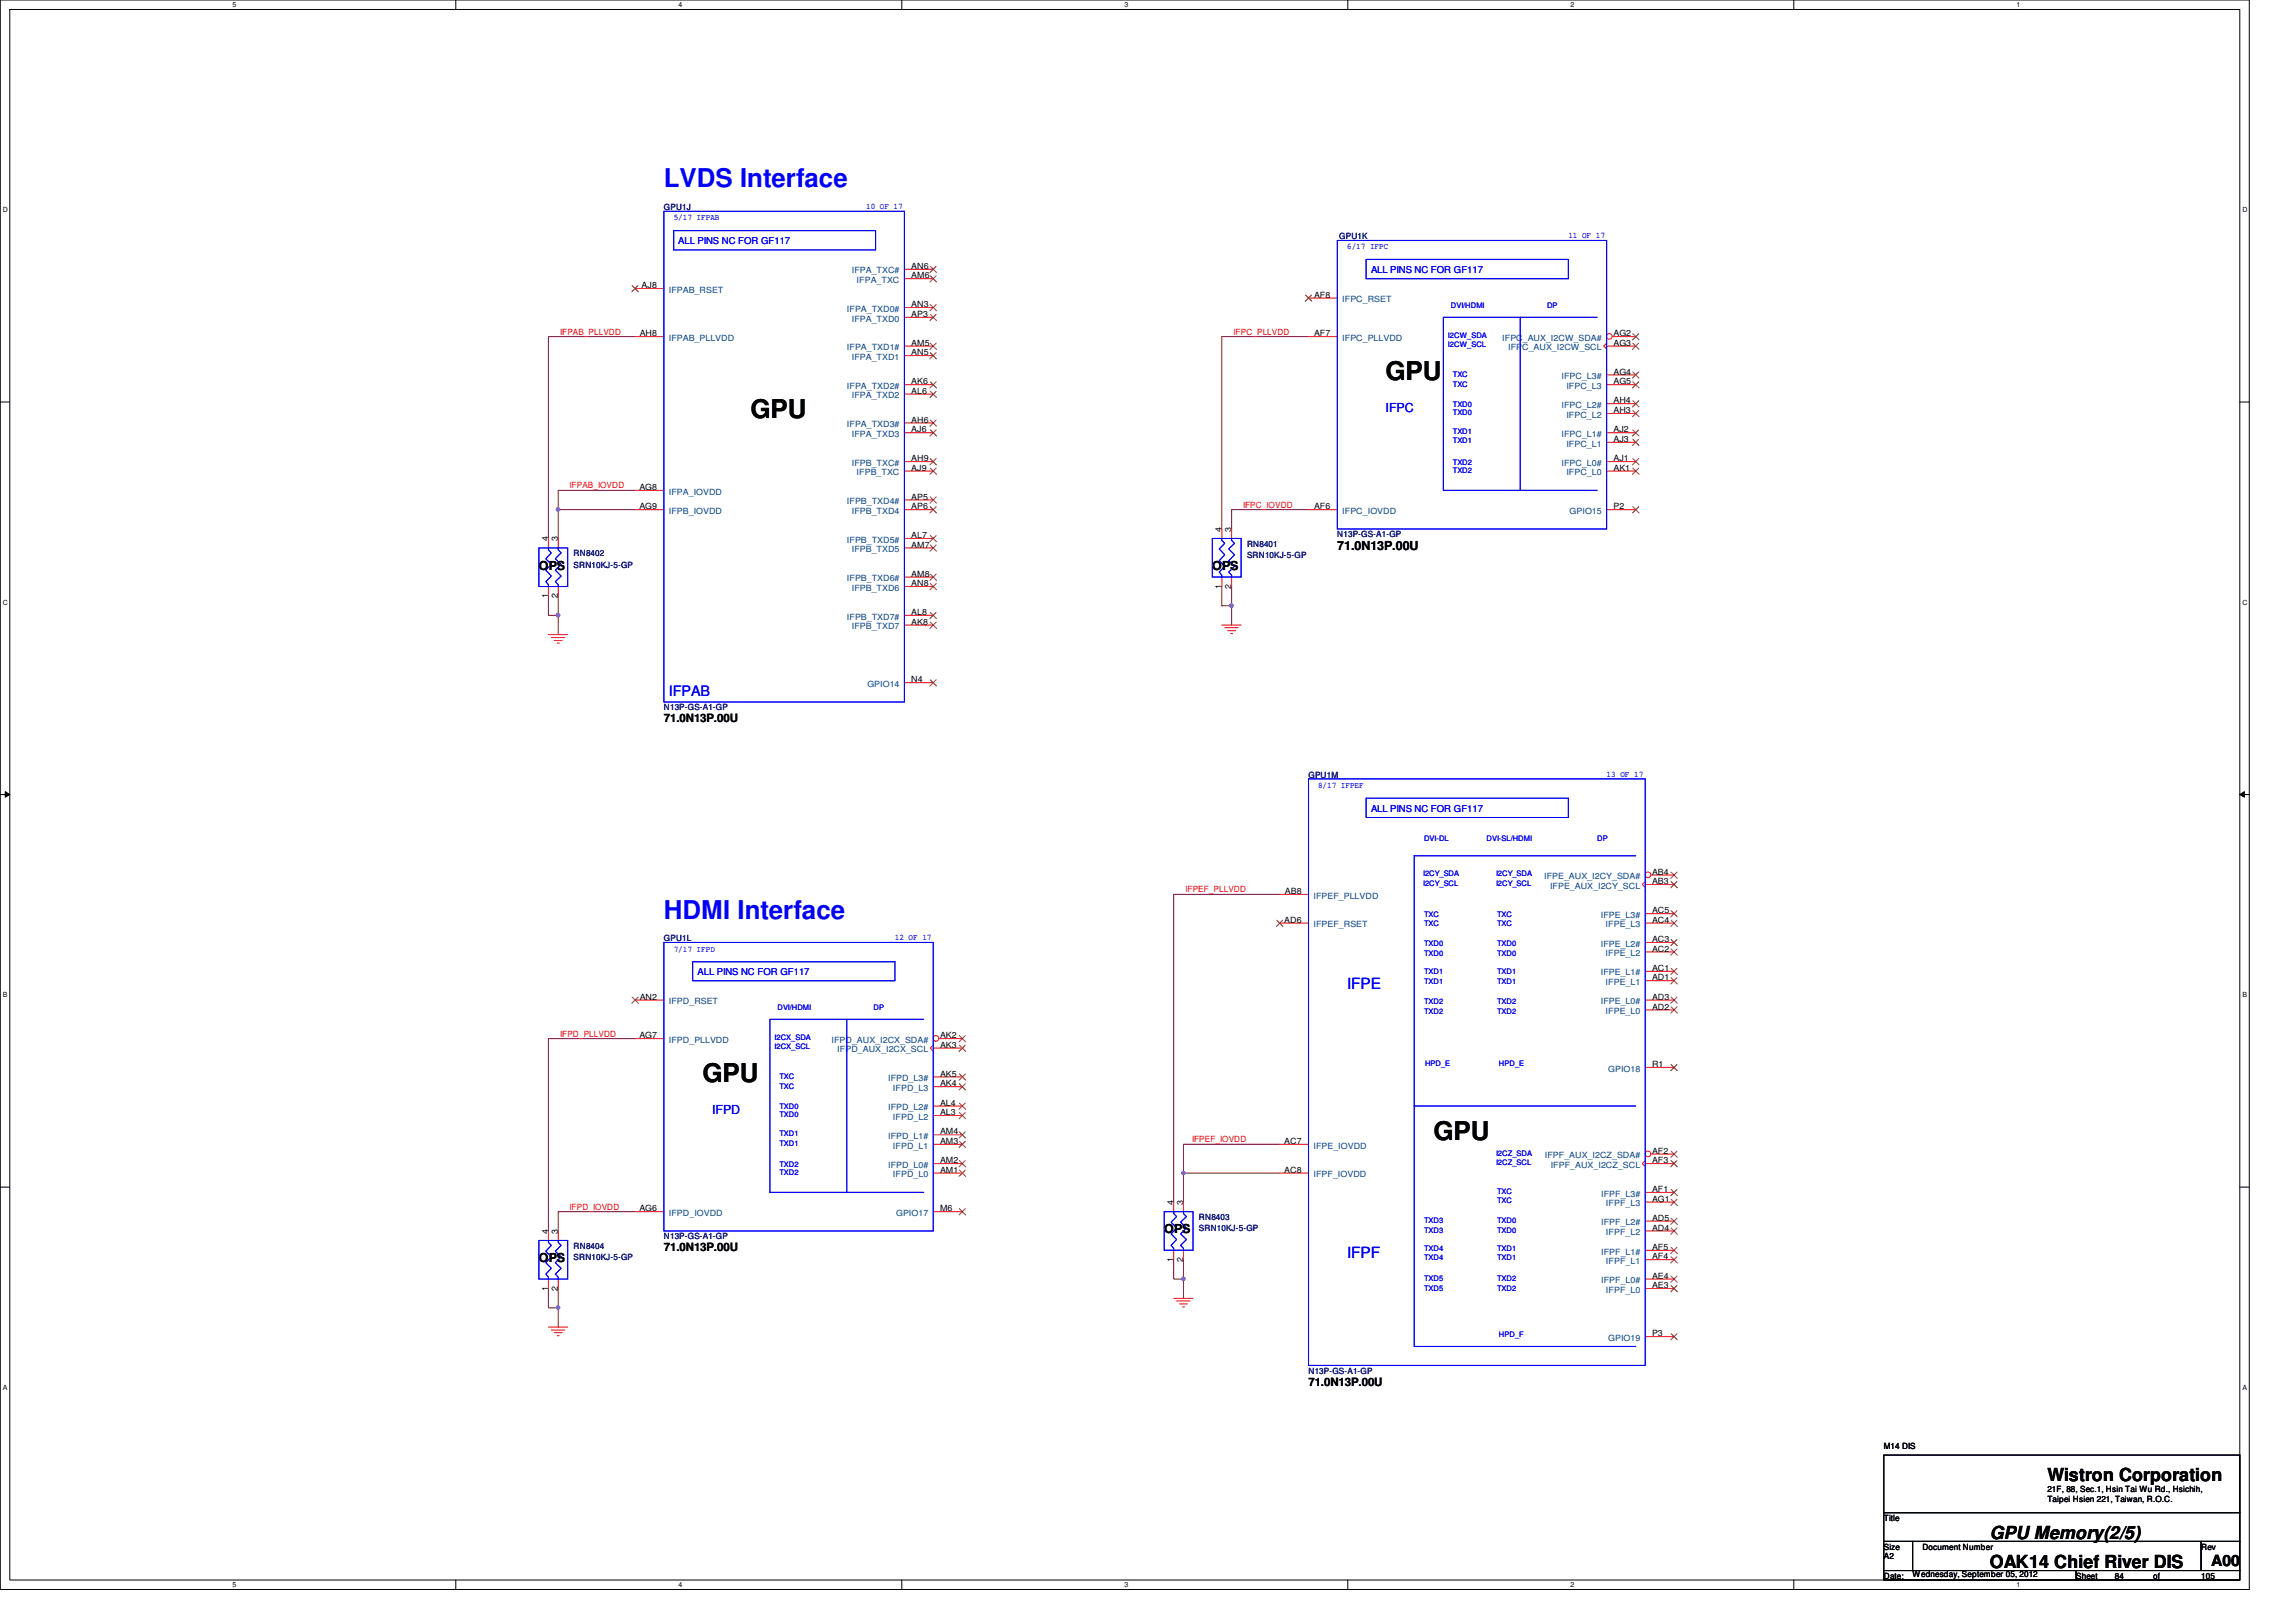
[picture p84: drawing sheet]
<svg xmlns="http://www.w3.org/2000/svg" width="297mm" height="210mm" viewBox="0 0 297 210" stroke-linecap="round" stroke-linejoin="round" font-family="sans-serif">
<defs><g id="words">
<g font-size="3.3" fill="#00f">
<text x="85.9" y="24.3">LVDS Interface</text>
<text x="85.9" y="118.9">HDMI Interface</text>
</g>
<g font-size="3.3">
<text x="179.2" y="49.1">GPU</text>
<text x="97.1" y="54.1">GPU</text>
<text x="90.9" y="140">GPU</text>
<text x="185.5" y="147.5">GPU</text>
</g>
<g font-size="2.3">
<text x="264.9" y="191.7">Wistron Corporation</text>
<text x="257.4" y="202.9">OAK14 Chief River DIS</text>
<text x="257.4" y="199.2">GPU Memory(2/5)</text>
</g>
<g font-size="2" fill="#00f">
<text x="174.3" y="128">IFPE</text>
<text x="174.3" y="162.9">IFPF</text>
</g>
<text font-size="2" x="286" y="202.6">A00</text>
<text font-size="1.9" fill="#00f" x="86.5" y="90">IFPAB</text>
<g font-size="1.6" fill="#00f">
<text x="179.2" y="53.3">IFPC</text>
<text x="92.1" y="144.2">IFPD</text>
</g>
<g font-size="1.6">
<text x="173" y="71.2">71.0N13P.00U</text>
<text x="69.7" y="73.7">OPS</text>
<text x="156.8" y="73.7">OPS</text>
<text x="150.6" y="159.6">OPS</text>
<text x="69.7" y="163.3">OPS</text>
</g>
<g font-size="1.5">
<text x="85.9" y="93.4">71.0N13P.00U</text>
<text x="85.9" y="161.9">71.0N13P.00U</text>
<text x="169.3" y="179.3">71.0N13P.00U</text>
</g>
<g font-size="1.2" fill="#00f">
<text x="87.8" y="31.6">ALL PINS NC FOR GF117</text>
<text x="177.4" y="35.3">ALL PINS NC FOR GF117</text>
<text x="177.4" y="105.1">ALL PINS NC FOR GF117</text>
<text x="90.3" y="126.2">ALL PINS NC FOR GF117</text>
</g>
<g font-size="1.1" fill="#000080">
<text x="85.9" y="27.2">GPU1J</text>
<text x="173.3" y="30.9">GPU1K</text>
<text x="74.2" y="72">RN8402</text>
<text x="161.3" y="70.7">RN8401</text>
<text x="173" y="69.5">N13P-GS-A1-GP</text>
<text x="74.2" y="73.5">SRN10KJ-5-GP</text>
<text x="161.3" y="72.2">SRN10KJ-5-GP</text>
<text x="85.9" y="91.9">N13P-GS-A1-GP</text>
<text x="169.3" y="100.6">GPU1M</text>
<text x="85.9" y="121.8">GPU1L</text>
<text x="74.2" y="161.6">RN8404</text>
<text x="85.9" y="160.4">N13P-GS-A1-GP</text>
<text x="155.1" y="157.9">RN8403</text>
<text x="155.1" y="159.3">SRN10KJ-5-GP</text>
<text x="74.2" y="163.1">SRN10KJ-5-GP</text>
<text x="169.3" y="177.8">N13P-GS-A1-GP</text>
</g>
<g font-size="1.1" fill="#00f">
<text x="87.2" y="28.5">5/17 IFPAB</text>
<text x="112.1" y="27.1">10 OF 17</text>
<text x="174.3" y="32.3">6/17 IFPC</text>
<text x="202.9" y="30.8">11 OF 17</text>
<text x="170.5" y="102">8/17 IFPEF</text>
<text x="207.9" y="100.5">13 OF 17</text>
<text x="87.2" y="123.1">7/17 IFPD</text>
<text x="115.8" y="121.6">12 OF 17</text>
</g>
<g font-size="1.1" fill="#004080">
<text x="110.2" y="35.4">IFPA_TXC#</text>
<text x="86.5" y="37.9">IFPAB_RSET</text>
<text x="109.6" y="40.3">IFPA_TXD0#</text>
<text x="110.2" y="41.6">IFPA_TXD0</text>
<text x="110.8" y="36.6">IFPA_TXC</text>
<text x="173.6" y="39.1">IFPC_RSET</text>
<text x="86.5" y="44.1">IFPAB_PLLVDD</text>
<text x="109.6" y="45.3">IFPA_TXD1#</text>
<text x="110.2" y="46.6">IFPA_TXD1</text>
<text x="173.6" y="44.1">IFPC_PLLVDD</text>
<text x="194.3" y="44.1">IFPC_AUX_I2CW_SDA#</text>
<text x="195.1" y="45.3">IFPC_AUX_I2CW_SCL</text>
<text x="109.6" y="50.3">IFPA_TXD2#</text>
<text x="110.2" y="51.6">IFPA_TXD2</text>
<text x="202" y="52.8">IFPC_L2#</text>
<text x="202" y="49.1">IFPC_L3#</text>
<text x="202.6" y="50.3">IFPC_L3</text>
<text x="109.6" y="55.3">IFPA_TXD3#</text>
<text x="110.2" y="56.6">IFPA_TXD3</text>
<text x="202" y="56.6">IFPC_L1#</text>
<text x="202.6" y="57.8">IFPC_L1</text>
<text x="202.6" y="54.1">IFPC_L2</text>
<text x="86.5" y="64">IFPA_IOVDD</text>
<text x="109.6" y="65.2">IFPB_TXD4#</text>
<text x="110.2" y="60.3">IFPB_TXC#</text>
<text x="110.8" y="61.5">IFPB_TXC</text>
<text x="202" y="60.3">IFPC_L0#</text>
<text x="202.6" y="61.5">IFPC_L0</text>
<text x="86.5" y="66.5">IFPB_IOVDD</text>
<text x="109.6" y="70.2">IFPB_TXD5#</text>
<text x="110.2" y="71.5">IFPB_TXD5</text>
<text x="110.2" y="66.5">IFPB_TXD4</text>
<text x="173.6" y="66.5">IFPC_IOVDD</text>
<text x="203.1" y="66.5">GPIO15</text>
<text x="109.6" y="75.2">IFPB_TXD6#</text>
<text x="110.2" y="76.5">IFPB_TXD6</text>
<text x="109.6" y="80.2">IFPB_TXD7#</text>
<text x="110.2" y="81.4">IFPB_TXD7</text>
<text x="112.2" y="88.9">GPIO14</text>
<text x="199.8" y="113.8">IFPE_AUX_I2CY_SDA#</text>
<text x="169.9" y="116.3">IFPEF_PLLVDD</text>
<text x="200.5" y="115">IFPE_AUX_I2CY_SCL</text>
<text x="207.1" y="118.8">IFPE_L3#</text>
<text x="169.9" y="120">IFPEF_RSET</text>
<text x="207.1" y="122.5">IFPE_L2#</text>
<text x="207.7" y="123.7">IFPE_L2</text>
<text x="207.7" y="120">IFPE_L3</text>
<text x="86.5" y="130">IFPD_RSET</text>
<text x="207.1" y="130">IFPE_L0#</text>
<text x="207.1" y="126.2">IFPE_L1#</text>
<text x="207.7" y="131.2">IFPE_L0</text>
<text x="207.7" y="127.5">IFPE_L1</text>
<text x="86.5" y="135">IFPD_PLLVDD</text>
<text x="107.6" y="135">IFPD_AUX_I2CX_SDA#</text>
<text x="108.3" y="136.2">IFPD_AUX_I2CX_SCL</text>
<text x="114.9" y="143.7">IFPD_L2#</text>
<text x="114.9" y="139.9">IFPD_L3#</text>
<text x="115.5" y="141.2">IFPD_L3</text>
<text x="208.1" y="138.7">GPIO18</text>
<text x="114.9" y="147.4">IFPD_L1#</text>
<text x="115.5" y="148.6">IFPD_L1</text>
<text x="115.5" y="144.9">IFPD_L2</text>
<text x="169.9" y="148.6">IFPE_IOVDD</text>
<text x="199.9" y="149.9">IFPF_AUX_I2CZ_SDA#</text>
<text x="114.9" y="151.1">IFPD_L0#</text>
<text x="115.5" y="152.4">IFPD_L0</text>
<text x="169.9" y="152.4">IFPF_IOVDD</text>
<text x="200.6" y="151.1">IFPF_AUX_I2CZ_SCL</text>
<text x="207.1" y="154.9">IFPF_L3#</text>
<text x="86.5" y="157.4">IFPD_IOVDD</text>
<text x="115.9" y="157.4">GPIO17</text>
<text x="207.1" y="158.6">IFPF_L2#</text>
<text x="207.8" y="159.9">IFPF_L2</text>
<text x="207.8" y="156.1">IFPF_L3</text>
<text x="207.1" y="166.1">IFPF_L0#</text>
<text x="207.1" y="162.3">IFPF_L1#</text>
<text x="207.8" y="167.3">IFPF_L0</text>
<text x="207.8" y="163.6">IFPF_L1</text>
<text x="208.1" y="173.5">GPIO19</text>
</g>
<g font-size="1.1">
<text x="117.9" y="34.8">AN6</text>
<text x="83" y="37.3">AJ8</text>
<text x="117.9" y="39.8">AN3</text>
<text x="117.9" y="36">AM6</text>
<text x="117.9" y="41">AP3</text>
<text x="170" y="38.5">AF8</text>
<text x="82.8" y="43.5">AH8</text>
<text x="117.9" y="44.7">AM5</text>
<text x="117.9" y="46">AN5</text>
<text x="170" y="43.5">AF7</text>
<text x="208.7" y="43.5">AG2</text>
<text x="208.7" y="44.7">AG3</text>
<text x="117.9" y="49.7">AK6</text>
<text x="117.9" y="51">AL6</text>
<text x="208.7" y="53.5">AH3</text>
<text x="208.7" y="49.7">AG5</text>
<text x="208.7" y="52.2">AH4</text>
<text x="208.7" y="48.5">AG4</text>
<text x="117.9" y="54.7">AH6</text>
<text x="117.9" y="59.7">AH9</text>
<text x="117.9" y="56">AJ6</text>
<text x="208.7" y="57.2">AJ3</text>
<text x="208.7" y="59.7">AJ1</text>
<text x="208.7" y="56">AJ2</text>
<text x="82.7" y="65.9">AG9</text>
<text x="82.7" y="63.4">AG8</text>
<text x="117.9" y="64.6">AP5</text>
<text x="117.9" y="60.9">AJ9</text>
<text x="117.9" y="65.9">AP6</text>
<text x="170" y="65.9">AF6</text>
<text x="208.7" y="60.9">AK1</text>
<text x="208.7" y="65.9">P2</text>
<text x="70.9" y="70" transform="rotate(-90 70.9 70)">4</text>
<text x="72.2" y="70" transform="rotate(-90 72.2 70)">3</text>
<text x="117.9" y="69.6">AL7</text>
<text x="117.9" y="70.9">AM7</text>
<text x="158" y="68.8" transform="rotate(-90 158 68.8)">4</text>
<text x="159.3" y="68.8" transform="rotate(-90 159.3 68.8)">3</text>
<text x="70.9" y="77.4" transform="rotate(-90 70.9 77.4)">1</text>
<text x="72.2" y="77.4" transform="rotate(-90 72.2 77.4)">2</text>
<text x="117.9" y="74.6">AM8</text>
<text x="117.9" y="75.9">AN8</text>
<text x="158" y="76.2" transform="rotate(-90 158 76.2)">1</text>
<text x="159.3" y="76.2" transform="rotate(-90 159.3 76.2)">2</text>
<text x="117.9" y="79.6">AL8</text>
<text x="117.9" y="80.9">AK8</text>
<text x="117.9" y="88.3">N4</text>
<text x="213.7" y="113.2">AB4</text>
<text x="166.2" y="119.4">AD6</text>
<text x="166.2" y="115.7">AB8</text>
<text x="213.7" y="114.4">AB3</text>
<text x="213.7" y="118.2">AC5</text>
<text x="213.7" y="119.4">AC4</text>
<text x="213.7" y="125.6">AC1</text>
<text x="213.7" y="121.9">AC3</text>
<text x="213.7" y="123.1">AC2</text>
<text x="82.8" y="129.4">AN2</text>
<text x="213.7" y="129.4">AD3</text>
<text x="213.7" y="130.6">AD2</text>
<text x="213.7" y="126.9">AD1</text>
<text x="82.7" y="134.4">AG7</text>
<text x="121.6" y="135.6">AK3</text>
<text x="121.6" y="134.4">AK2</text>
<text x="121.6" y="140.6">AK4</text>
<text x="121.6" y="143.1">AL4</text>
<text x="121.6" y="139.3">AK5</text>
<text x="213.7" y="138.1">R1</text>
<text x="121.6" y="148">AM3</text>
<text x="121.6" y="144.3">AL3</text>
<text x="121.6" y="146.8">AM4</text>
<text x="166.2" y="148">AC7</text>
<text x="213.7" y="149.3">AF2</text>
<text x="121.6" y="151.8">AM1</text>
<text x="121.6" y="150.5">AM2</text>
<text x="151.8" y="155.9" transform="rotate(-90 151.8 155.9)">4</text>
<text x="153.1" y="155.9" transform="rotate(-90 153.1 155.9)">3</text>
<text x="166.2" y="151.8">AC8</text>
<text x="213.7" y="150.5">AF3</text>
<text x="213.7" y="155.5">AG1</text>
<text x="213.7" y="154.3">AF1</text>
<text x="70.9" y="159.6" transform="rotate(-90 70.9 159.6)">4</text>
<text x="72.2" y="159.6" transform="rotate(-90 72.2 159.6)">3</text>
<text x="82.7" y="156.8">AG6</text>
<text x="121.6" y="156.8">M6</text>
<text x="213.7" y="159.3">AD4</text>
<text x="213.7" y="161.8">AF5</text>
<text x="213.7" y="158">AD5</text>
<text x="70.9" y="167" transform="rotate(-90 70.9 167)">1</text>
<text x="72.2" y="167" transform="rotate(-90 72.2 167)">2</text>
<text x="151.8" y="163.3" transform="rotate(-90 151.8 163.3)">1</text>
<text x="153.1" y="163.3" transform="rotate(-90 153.1 163.3)">2</text>
<text x="213.7" y="166.7">AE3</text>
<text x="213.7" y="163">AF4</text>
<text x="213.7" y="165.5">AE4</text>
<text x="213.7" y="172.9">P3</text>
<text x="243.7" y="187.5">M14 DIS</text>
<text x="243.7" y="196.8">Title</text>
<text x="264.9" y="193.1">21F, 88, Sec.1, Hsin Tai Wu Rd., Hsichih,</text>
<text x="264.9" y="194.4">Taipei Hsien 221, Taiwan, R.O.C.</text>
<text x="243.7" y="200.5">Size</text>
<text x="243.7" y="201.8">A2</text>
<text x="248.7" y="200.5">Document Number</text>
<text x="284.8" y="200.5">Rev</text>
<text x="243.7" y="204.3">Date:</text>
<text x="247.4" y="204">Wednesday, September 05, 2012</text>
<text x="268.6" y="204.3">Sheet</text>
<text x="273.6" y="204.3">84</text>
<text x="278.5" y="204.3">of</text>
<text x="284.8" y="204.3">105</text>
</g>
<g font-size="1.1" fill="#f00">
<text x="72.5" y="43.3">IFPAB_PLLVDD</text>
<text x="159.6" y="43.3">IFPC_PLLVDD</text>
<text x="73.7" y="63.2">IFPAB_IOVDD</text>
<text x="160.8" y="65.7">IFPC_IOVDD</text>
<text x="153.4" y="115.5">IFPEF_PLLVDD</text>
<text x="72.5" y="134.2">IFPD_PLLVDD</text>
<text x="154.2" y="147.8">IFPEF_IOVDD</text>
<text x="73.7" y="156.5">IFPD_IOVDD</text>
</g>
<g font-size="1" fill="#00f">
<text x="187.7" y="39.8">DVI/HDMI</text>
<text x="200.1" y="39.8">DP</text>
<text x="187.3" y="43.7">I2CW_SDA</text>
<text x="187.3" y="44.9">I2CW_SCL</text>
<text x="188" y="53.8">TXD0</text>
<text x="188" y="52.7">TXD0</text>
<text x="188" y="50">TXC</text>
<text x="188" y="48.8">TXC</text>
<text x="188" y="57.4">TXD1</text>
<text x="188" y="56.1">TXD1</text>
<text x="188" y="61.3">TXD2</text>
<text x="188" y="60.1">TXD2</text>
<text x="184.1" y="113.4">I2CY_SDA</text>
<text x="184.2" y="108.8">DVI-DL</text>
<text x="192.3" y="108.8">DVI-SL/HDMI</text>
<text x="193.5" y="113.4">I2CY_SDA</text>
<text x="206.6" y="108.8">DP</text>
<text x="184.1" y="114.6">I2CY_SCL</text>
<text x="184.2" y="118.6">TXC</text>
<text x="184.2" y="119.8">TXC</text>
<text x="193.5" y="114.6">I2CY_SCL</text>
<text x="193.7" y="119.8">TXC</text>
<text x="193.7" y="118.6">TXC</text>
<text x="184.2" y="122.5">TXD0</text>
<text x="184.2" y="123.7">TXD0</text>
<text x="193.7" y="123.7">TXD0</text>
<text x="193.7" y="122.5">TXD0</text>
<text x="100.6" y="130.7">DVI/HDMI</text>
<text x="113" y="130.7">DP</text>
<text x="184.2" y="127.3">TXD1</text>
<text x="184.2" y="126.1">TXD1</text>
<text x="184.2" y="129.9">TXD2</text>
<text x="184.2" y="131.2">TXD2</text>
<text x="193.7" y="131.2">TXD2</text>
<text x="193.7" y="127.3">TXD1</text>
<text x="193.7" y="126.1">TXD1</text>
<text x="193.7" y="129.9">TXD2</text>
<text x="100.2" y="134.5">I2CX_SDA</text>
<text x="100.2" y="135.8">I2CX_SCL</text>
<text x="100.8" y="143.5">TXD0</text>
<text x="100.8" y="139.7">TXC</text>
<text x="100.8" y="140.9">TXC</text>
<text x="184.4" y="138">HPD_E</text>
<text x="193.9" y="138">HPD_E</text>
<text x="100.8" y="144.6">TXD0</text>
<text x="100.8" y="147">TXD1</text>
<text x="100.8" y="148.3">TXD1</text>
<text x="193.5" y="149.6">I2CZ_SDA</text>
<text x="100.8" y="151">TXD2</text>
<text x="100.8" y="152.1">TXD2</text>
<text x="193.5" y="150.7">I2CZ_SCL</text>
<text x="193.7" y="154.5">TXC</text>
<text x="193.7" y="155.7">TXC</text>
<text x="184.2" y="161.9">TXD4</text>
<text x="184.2" y="159.6">TXD3</text>
<text x="184.2" y="158.3">TXD3</text>
<text x="193.7" y="158.3">TXD0</text>
<text x="193.7" y="159.6">TXD0</text>
<text x="193.7" y="161.9">TXD1</text>
<text x="184.2" y="167">TXD5</text>
<text x="184.2" y="165.8">TXD5</text>
<text x="184.2" y="163">TXD4</text>
<text x="193.7" y="163">TXD1</text>
<text x="193.7" y="165.8">TXD2</text>
<text x="193.7" y="167">TXD2</text>
<text x="193.9" y="173">HPD_F</text>
</g>
<g font-size=".9">
<text x="30.1" y=".9">5</text>
<text x="87.8" y=".9">4</text>
<text x="145.5" y=".9">3</text>
<text x="203.2" y=".9">2</text>
<text x="260.9" y=".9">1</text>
<text x=".4" y="27.4">D</text>
<text x="290.1" y="27.4">D</text>
<text x=".4" y="78.2">C</text>
<text x="290.1" y="78.2">C</text>
<text x=".4" y="129">B</text>
<text x="290.1" y="129">B</text>
<text x=".4" y="179.8">A</text>
<text x="290.1" y="179.8">A</text>
<text x="30.1" y="205.4">5</text>
<text x="87.8" y="205.4">4</text>
<text x="145.5" y="205.4">3</text>
<text x="203.2" y="205.4">2</text>
<text x="260.9" y="205.4">1</text>
</g>
</g></defs>
<path d="M0 0h291v205.7h-291zM1.3 1.2h288.5v203.3h-288.5z" fill="none" stroke="#000" stroke-width=".13"/>
<g fill="#fff">
<path d="M30.1 .1h.5v1h-.5z"/>
<path d="M30.1 204.6h.5v1h-.5z"/>
</g>
<path d="M59 0v1.2M59 204.5v1.2" fill="none" stroke="#000" stroke-width=".13"/>
<g fill="#fff">
<path d="M87.8 .1h.5v1h-.5z"/>
<path d="M87.8 204.6h.5v1h-.5z"/>
</g>
<path d="M116.7 0v1.2M116.7 204.5v1.2" fill="none" stroke="#000" stroke-width=".13"/>
<g fill="#fff">
<path d="M145.5 .1h.5v1h-.5z"/>
<path d="M145.5 204.6h.5v1h-.5z"/>
</g>
<path d="M174.4 0v1.2M174.4 204.5v1.2" fill="none" stroke="#000" stroke-width=".13"/>
<g fill="#fff">
<path d="M203.2 .1h.5v1h-.5z"/>
<path d="M203.2 204.6h.5v1h-.5z"/>
</g>
<path d="M232.1 0v1.2M232.1 204.5v1.2" fill="none" stroke="#000" stroke-width=".13"/>
<g fill="#fff">
<path d="M260.9 .1h.5v1h-.5z"/>
<path d="M260.9 204.6h.5v1h-.5z"/>
<path d="M.4 26.6h.6v1h-.6z"/>
<path d="M290.1 26.6h.6v1h-.6z"/>
<path d="M.4 77.4h.6v1h-.6z"/>
<path d="M290.1 77.4h.6v1h-.6z"/>
</g>
<path d="M0 52h1.3M289.8 52h1.2" fill="none" stroke="#000" stroke-width=".13"/>
<g fill="#fff">
<path d="M.4 128.2h.6v1h-.6z"/>
<path d="M290.1 128.2h.6v1h-.6z"/>
</g>
<path d="M0 102.8h1.3M.7 102.4l.6 .4-.6 .4zM289.8 102.8h1.2M289.8 102.8l.6-.4v.8z" fill="none" stroke="#000" stroke-width=".13"/>
<path d="M.7 102.4l.6 .4-.6 .4zM289.8 102.8l.6-.4v.8z" fill="#000"/>
<g fill="#fff">
<path d="M.4 179h.5v1h-.5z"/>
<path d="M290.1 179h.6v1h-.6z"/>
</g>
<path d="M0 153.6h1.3M289.8 153.6h1.2" fill="none" stroke="#000" stroke-width=".13"/>
<path d="M159.3 78.4v2.5" fill="none" stroke="#800040" stroke-width=".13"/>
<path d="M159.1 78.2h.4l.1 .2-.1 .1-.2 .1-.2-.1z" fill-rule="evenodd" fill="#f0f"/>
<path d="M159.1 78.2h.4l.1 .2-.1 .1-.2 .1-.2-.1z" fill="none" stroke="#f0f" stroke-width=".13"/>
<path d="M70.9 79.6h1.3M153.1 151.8h12.5M153.1 148.1v7.5" fill="none" stroke="#800040" stroke-width=".13"/>
<path d="M152.9 151.7h.3l.1 .1-.1 .1-.1 .1-.2-.1z" fill-rule="evenodd" fill="#f0f"/>
<path d="M152.9 151.7h.3l.1 .1-.1 .1-.1 .1-.2-.1z" fill="none" stroke="#f0f" stroke-width=".13"/>
<path d="M70.9 43.6v26.1M72.2 63.5v2.5h10M151.8 115.7v39.9M153.1 148.1h12.5" fill="none" stroke="#800040" stroke-width=".13"/>
<path d="M72 65.8h.3l.1 .1-.1 .2-.1 .1-.2-.1z" fill-rule="evenodd" fill="#f0f"/>
<path d="M72 65.8h.3l.1 .1-.1 .2-.1 .1-.2-.1z" fill="none" stroke="#f0f" stroke-width=".13"/>
<path d="M70.9 43.6h11.3M158.1 43.6v24.9M72.2 63.5h10M72.2 66v3.7M159.3 75.9v2.5M169.3 66h-10v2.5M70.9 134.4v24.9M82.2 156.8h-10v2.5M151.8 163v2.5h1.3v-2.5" fill="none" stroke="#800040" stroke-width=".13"/>
<path d="M152.9 165.3h.3l.1 .2-.1 .2h-.1h-.2z" fill-rule="evenodd" fill="#f0f"/>
<path d="M152.9 165.3h.3l.1 .2-.1 .2h-.1h-.2z" fill="none" stroke="#f0f" stroke-width=".13"/>
<path d="M70.9 166.8v2.4h1.3v-2.4M153.1 165.5v2.5" fill="none" stroke="#800040" stroke-width=".13"/>
<path d="M72 169.1h.3l.1 .1-.1 .2-.1 .1-.2-.1z" fill-rule="evenodd" fill="#f0f"/>
<path d="M72 169.1h.3l.1 .1-.1 .2-.1 .1-.2-.1z" fill="none" stroke="#f0f" stroke-width=".13"/>
<path d="M70.9 77.1v2.5M72.2 77.1v2.5M158.1 75.9v2.5h1.2M72.2 169.2v2.5" fill="none" stroke="#800040" stroke-width=".13"/>
<path d="M72 79.4h.3l.1 .2-.1 .2h-.1h-.2z" fill-rule="evenodd" fill="#f0f"/>
<path d="M72 79.4h.3l.1 .2-.1 .2h-.1h-.2z" fill="none" stroke="#f0f" stroke-width=".13"/>
<path d="M158.1 43.6h11.2M72.2 79.6v2.5M151.8 115.7h13.8M70.9 134.4h11.3" fill="none" stroke="#800040" stroke-width=".13"/>
<g fill="none" stroke="#f00" stroke-width=".13">
<path d="M70.9 82.1h2.5M71.3 82.5h1.8M71.7 82.9h1M72.1 83.2h.2M158.1 80.9h2.5M158.4 81.2h1.8M158.8 81.6h1M159.2 82h.3M82.2 134.4h3.7M82.2 129.4h3.7M120.7 135.3l-.4 .3 .4 .4M120.7 139.4h3.8"/>
<path d="M120.7 135.6h3.8M82.2 156.8h3.7M120.7 156.8h3.8M120.7 151.8h3.8M120.7 150.6h3.8M120.7 148.1h3.8M120.7 146.9h3.8M120.7 144.4h3.8M120.7 143.1h3.8M120.7 140.6h3.8M70.9 171.7h2.5M71.3 172.1h1.8"/>
<path d="M71.7 172.5h1M72.1 172.8h.2M151.8 168h2.5M152.2 168.4h1.8M152.6 168.7h1M153 169.1h.2"/>
</g>
<path d="M243.7 188.3h46.1v7.4h-46.1zM243.7 195.7h46.1v3.8h-46.1zM243.7 199.5h3.7v3.7h-3.7zM247.4 199.5h37.4v3.7h-37.4zM284.8 199.5h5v3.7h-5zM243.7 203.2h24.9v1.3h-24.9zM268.6 203.2h21.2v1.3h-21.2z" fill="none" stroke="#000" stroke-width=".13"/>
<g fill="none" stroke="#804000" stroke-width=".13">
<path d="M81.8 129l.8 .8M82.5 129l-.8 .8M124.1 139l.8 .8M124.1 135.3l.8 .8M124.9 139l-.8 .8M124.9 135.3l-.8 .8M124.1 156.4l.8 .8M124.1 151.4l.8 .8M124.1 150.2l.8 .8M124.1 147.7l.8 .8M124.1 146.5l.8 .8M124.1 144l.8 .8"/>
<path d="M124.1 142.7l.8 .9M124.1 140.3l.8 .8M124.9 156.4l-.8 .8M124.9 151.4l-.8 .8M124.9 150.2l-.8 .8M124.9 147.7l-.8 .8M124.9 146.5l-.8 .8M124.9 144l-.8 .8M124.9 142.7l-.8 .9M124.9 140.3l-.8 .8"/>
</g>
<circle cx="121.1" cy="134.4" r=".37" fill="#fff"/>
<g fill="none" stroke="#f00" stroke-width=".13">
<path d="M82.2 37.3h3.7M117 39.8h3.7M117 36.1h3.7M117 34.8h3.7M169.3 38.6h3.7M82.2 43.6h3.7M117 59.7h3.7M117 56h3.7M117 54.7h3.7M117 51h3.7M117 49.8h3.7M117 46h3.7"/>
<path d="M117 44.8h3.7M117 41.1h3.7M169.3 43.6h3.7M207.9 44.4l-.4 .4 .4 .4M207.9 59.7h3.7M207.9 56h3.7M207.9 49.8h3.7M207.9 44.8h3.7M207.9 57.2h3.7M207.9 53.5h3.7M207.9 52.2h3.7M207.9 48.5h3.7"/>
<path d="M82.2 66h3.7M82.2 63.5h3.7M117 66h3.7M117 79.6h3.7M117 75.9h3.7M117 74.7h3.7M117 70.9h3.7M117 69.7h3.7M117 64.7h3.7M117 61h3.7M169.3 66h3.7M207.9 66h3.7"/>
<path d="M207.9 61h3.7M117 88.3h3.7M117 80.9h3.7M121.5 134.4h3M151.8 155.6v1.2M153.1 155.6v1.2M151.8 161.8v1.2M153.1 161.8v1.2"/>
<circle cx="121.1" cy="134.4" r=".37"/>
</g>
<g fill="none" stroke="#804000" stroke-width=".13">
<path d="M81.8 37l.8 .8M82.5 37l-.8 .8M120.3 39.4l.9 .8M120.3 35.7l.9 .8M120.3 34.5l.9 .8M121.1 39.4l-.8 .8M121.1 35.7l-.8 .8M121.1 34.5l-.8 .8M168.9 38.2l.8 .8M169.7 38.2l-.8 .8M120.3 59.4l.9 .8M120.3 55.6l.9 .8"/>
<path d="M120.3 54.4l.9 .8M120.3 50.6l.9 .8M120.3 49.4l.9 .8M120.3 45.6l.9 .8M120.3 44.4l.9 .8M120.3 40.7l.9 .8M121.1 59.4l-.8 .8M121.1 55.6l-.8 .8M121.1 54.4l-.8 .8M121.1 50.6l-.8 .8M121.1 49.4l-.8 .8M121.1 45.6l-.8 .8"/>
<path d="M121.1 44.4l-.8 .8M121.1 40.7l-.8 .8M211.2 59.4l.8 .8M211.2 56.9l.8 .8M211.2 55.6l.8 .8M211.2 53.1l.8 .8M211.2 51.9l.8 .8M211.2 49.4l.8 .8M211.2 48.1l.8 .8M211.2 44.4l.8 .8M212 59.4l-.8 .8M212 56.9l-.8 .8"/>
<path d="M212 55.6l-.8 .8M212 53.1l-.8 .8M212 51.9l-.8 .8M212 49.4l-.8 .8M212 48.1l-.8 .8M212 44.4l-.8 .8M120.3 79.2l.9 .9M120.3 75.5l.9 .8M120.3 74.3l.9 .8M120.3 70.5l.9 .8M120.3 69.3l.9 .8M120.3 65.6l.9 .8"/>
<path d="M120.3 64.3l.9 .8M120.3 60.6l.9 .8M121.1 79.2l-.8 .9M121.1 75.5l-.8 .8M121.1 74.3l-.8 .8M121.1 70.5l-.8 .8M121.1 69.3l-.8 .8M121.1 65.6l-.8 .8M121.1 64.3l-.8 .8M121.1 60.6l-.8 .8M211.2 65.6l.8 .8M211.2 60.6l.8 .8"/>
<path d="M212 65.6l-.8 .8M212 60.6l-.8 .8M120.3 88l.9 .8M120.3 80.5l.9 .8M121.1 88l-.8 .8M121.1 80.5l-.8 .8M124.1 134l.8 .8M124.9 134l-.8 .8"/>
</g>
<g fill="none" stroke="#00f" stroke-width=".13">
<path d="M85.9 37.3h.1M85.9 27.3h31.1v63.5h-31.1zM87.2 29.8h26.1v2.5h-26.1zM85.9 43.6h.1M85.9 63.5h.1M85.9 66h.1M85.9 129.4h.1M85.9 134.4h.1M85.9 122h34.8v37.3h-34.8zM89.6 124.5h26.2v2.4h-26.2zM109.6 131.9v22.4M119.5 131.9h-19.9v22.4h19.9"/>
<path d="M85.9 156.8h.1M150.6 156.8h3.7v5h-3.7zM151.8 156.8v.3l.4 .3-.7 .8 .7 .7-.7 .8 .7 .7-.7 .8 .3 .3v.3M153.1 156.8v.3l.4 .3-.8 .8 .8 .7-.8 .8 .8 .7-.8 .8 .4 .3v.3"/>
</g>
<circle cx="208.2" cy="43.5" r=".37" fill="#fff"/>
<g fill="none" stroke="#f00" stroke-width=".13">
<path d="M208.6 43.6h3M165.6 119.5h3.7M165.6 115.7h3.7M165.6 151.8h3.7M165.6 148.1h3.7M212.8 150.2l-.3 .4 .3 .4M212.8 159.3h3.8M212.8 158h3.8M212.8 155.6h3.8M212.8 154.3h3.8M212.8 150.6h3.8M212.8 173h3.8"/>
<path d="M212.8 166.8h3.8M212.8 165.5h3.8M212.8 163h3.8M212.8 161.8h3.8"/>
<circle cx="208.2" cy="43.5" r=".37"/>
</g>
<g fill="none" stroke="#804000" stroke-width=".13">
<path d="M211.2 43.2l.8 .8M212 43.2l-.8 .8M165.2 119.1l.8 .8M165.9 119.1l-.8 .8M216.2 158.9l.8 .8M216.2 157.6l.8 .9M216.2 155.2l.8 .8M216.2 153.9l.8 .8M216.2 150.2l.8 .8M217 158.9l-.8 .8M217 157.6l-.8 .9M217 155.2l-.8 .8"/>
<path d="M217 153.9l-.8 .8M217 150.2l-.8 .8M216.2 172.6l.8 .8M216.2 166.4l.8 .8M216.2 165.1l.8 .8M216.2 162.6l.8 .8M216.2 161.4l.8 .8M217 172.6l-.8 .8M217 166.4l-.8 .8M217 165.1l-.8 .8M217 162.6l-.8 .8M217 161.4l-.8 .8"/>
</g>
<path d="M173 38.6h.1M173 31.1h34.9v37.4h-34.9zM176.7 33.6h26.2v2.5h-26.2zM173 43.6h.1M196.7 41.1v22.4M206.6 41.1h-19.9v22.4h19.9M173 66h.1" fill="none" stroke="#00f" stroke-width=".13"/>
<circle cx="213.2" cy="149.3" r=".37" fill="#fff"/>
<g fill="none" stroke="#f00" stroke-width=".13">
<path d="M212.8 114.1l-.3 .4 .3 .4M212.8 119.5h3.8M212.8 118.2h3.8M212.8 114.5h3.8M212.8 138.1h3.8M212.8 130.7h3.8M212.8 129.4h3.8M212.8 126.9h3.8M212.8 125.7h3.8M212.8 123.2h3.8M212.8 122h3.8M213.6 149.4h3"/>
<circle cx="213.2" cy="149.3" r=".37"/>
</g>
<g fill="none" stroke="#804000" stroke-width=".13">
<path d="M216.2 119.1l.8 .8M216.2 117.9l.8 .8M216.2 114.1l.8 .8M217 119.1l-.8 .8M217 117.9l-.8 .8M217 114.1l-.8 .8M216.2 137.8l.8 .8M216.2 130.3l.8 .8M216.2 129l.8 .8M216.2 126.5l.8 .8M216.2 125.3l.8 .8M216.2 122.8l.8 .8"/>
<path d="M216.2 121.6l.8 .8M217 137.8l-.8 .8M217 130.3l-.8 .8M217 129l-.8 .8M217 126.5l-.8 .8M217 125.3l-.8 .8M217 122.8l-.8 .8M217 121.6l-.8 .8M216.2 149l.8 .8M217 149l-.8 .8"/>
</g>
<circle cx="213.2" cy="113.2" r=".37" fill="#fff"/>
<g fill="none" stroke="#f00" stroke-width=".13">
<path d="M70.9 69.7v1.2M70.9 75.9v1.2M72.2 69.7v1.2M72.2 75.9v1.2M158.1 68.5v1.2M158.1 74.7v1.2M159.3 68.5v1.2M159.3 74.7v1.2M213.6 113.2h3M70.9 159.3v1.2M72.2 159.3v1.2M70.9 165.5v1.3"/>
<path d="M72.2 165.5v1.3"/>
<circle cx="213.2" cy="113.2" r=".37"/>
</g>
<path d="M216.2 112.9l.8 .8M217 112.9l-.8 .8" fill="none" stroke="#804000" stroke-width=".13"/>
<g fill="none" stroke="#00f" stroke-width=".13">
<path d="M69.7 70.9h3.7v5h-3.7zM70.9 70.9v.3l.4 .3-.7 .8 .7 .7-.7 .8 .7 .7-.7 .8 .3 .3v.3M72.2 70.9v.3l.4 .3-.8 .8 .8 .7-.8 .8 .8 .7-.8 .8 .4 .3v.3M156.8 69.7h3.8v5h-3.8zM158.1 69.7v.2l.3 .4-.7 .7 .7 .8-.7 .8 .7 .7-.7 .7 .4 .4v.3M159.3 69.7v.2l.4 .4-.7 .7 .7 .8-.7 .8 .7 .7-.7 .7 .3 .4v.3M169.3 115.7h.1M169.3 119.5h.1M169.3 100.8h43.5v75.9h-43.5zM176.7 103.3h26.2v2.5h-26.2zM211.6 110.7h-28.6v63.5h28.6M169.3 148.1h.1"/>
<path d="M169.3 151.8h.1M183 143.1h28.6M69.7 160.5h3.7v5h-3.7zM70.9 160.5v.3l.4 .4-.7 .7 .7 .7-.7 .8 .7 .7-.7 .8 .3 .4v.2M72.2 160.5v.3l.4 .4-.8 .7 .8 .7-.8 .8 .8 .7-.8 .8 .4 .4v.2"/>
</g>
<path d="M159.1 78.2h.4l.1 .2-.1 .1-.2 .1-.2-.1z" fill-rule="evenodd" fill="#f0f"/>
<path d="M159.1 78.2h.4l.1 .2-.1 .1-.2 .1-.2-.1z" fill="none" stroke="#f0f" stroke-width=".13"/>
<path d="M152.9 151.7h.3l.1 .1-.1 .1-.1 .1-.2-.1z" fill-rule="evenodd" fill="#f0f"/>
<path d="M152.9 151.7h.3l.1 .1-.1 .1-.1 .1-.2-.1z" fill="none" stroke="#f0f" stroke-width=".13"/>
<path d="M72 65.8h.3l.1 .1-.1 .2-.1 .1-.2-.1z" fill-rule="evenodd" fill="#f0f"/>
<path d="M72 65.8h.3l.1 .1-.1 .2-.1 .1-.2-.1z" fill="none" stroke="#f0f" stroke-width=".13"/>
<path d="M152.9 165.3h.3l.1 .2-.1 .2h-.1h-.2z" fill-rule="evenodd" fill="#f0f"/>
<path d="M152.9 165.3h.3l.1 .2-.1 .2h-.1h-.2z" fill="none" stroke="#f0f" stroke-width=".13"/>
<path d="M72 169.1h.3l.1 .1-.1 .2-.1 .1-.2-.1z" fill-rule="evenodd" fill="#f0f"/>
<path d="M72 169.1h.3l.1 .1-.1 .2-.1 .1-.2-.1z" fill="none" stroke="#f0f" stroke-width=".13"/>
<path d="M72 79.4h.3l.1 .2-.1 .2h-.1h-.2z" fill-rule="evenodd" fill="#f0f"/>
<path d="M72 79.4h.3l.1 .2-.1 .2h-.1h-.2z" fill="none" stroke="#f0f" stroke-width=".13"/>
<use href="#words"/>
</svg>
